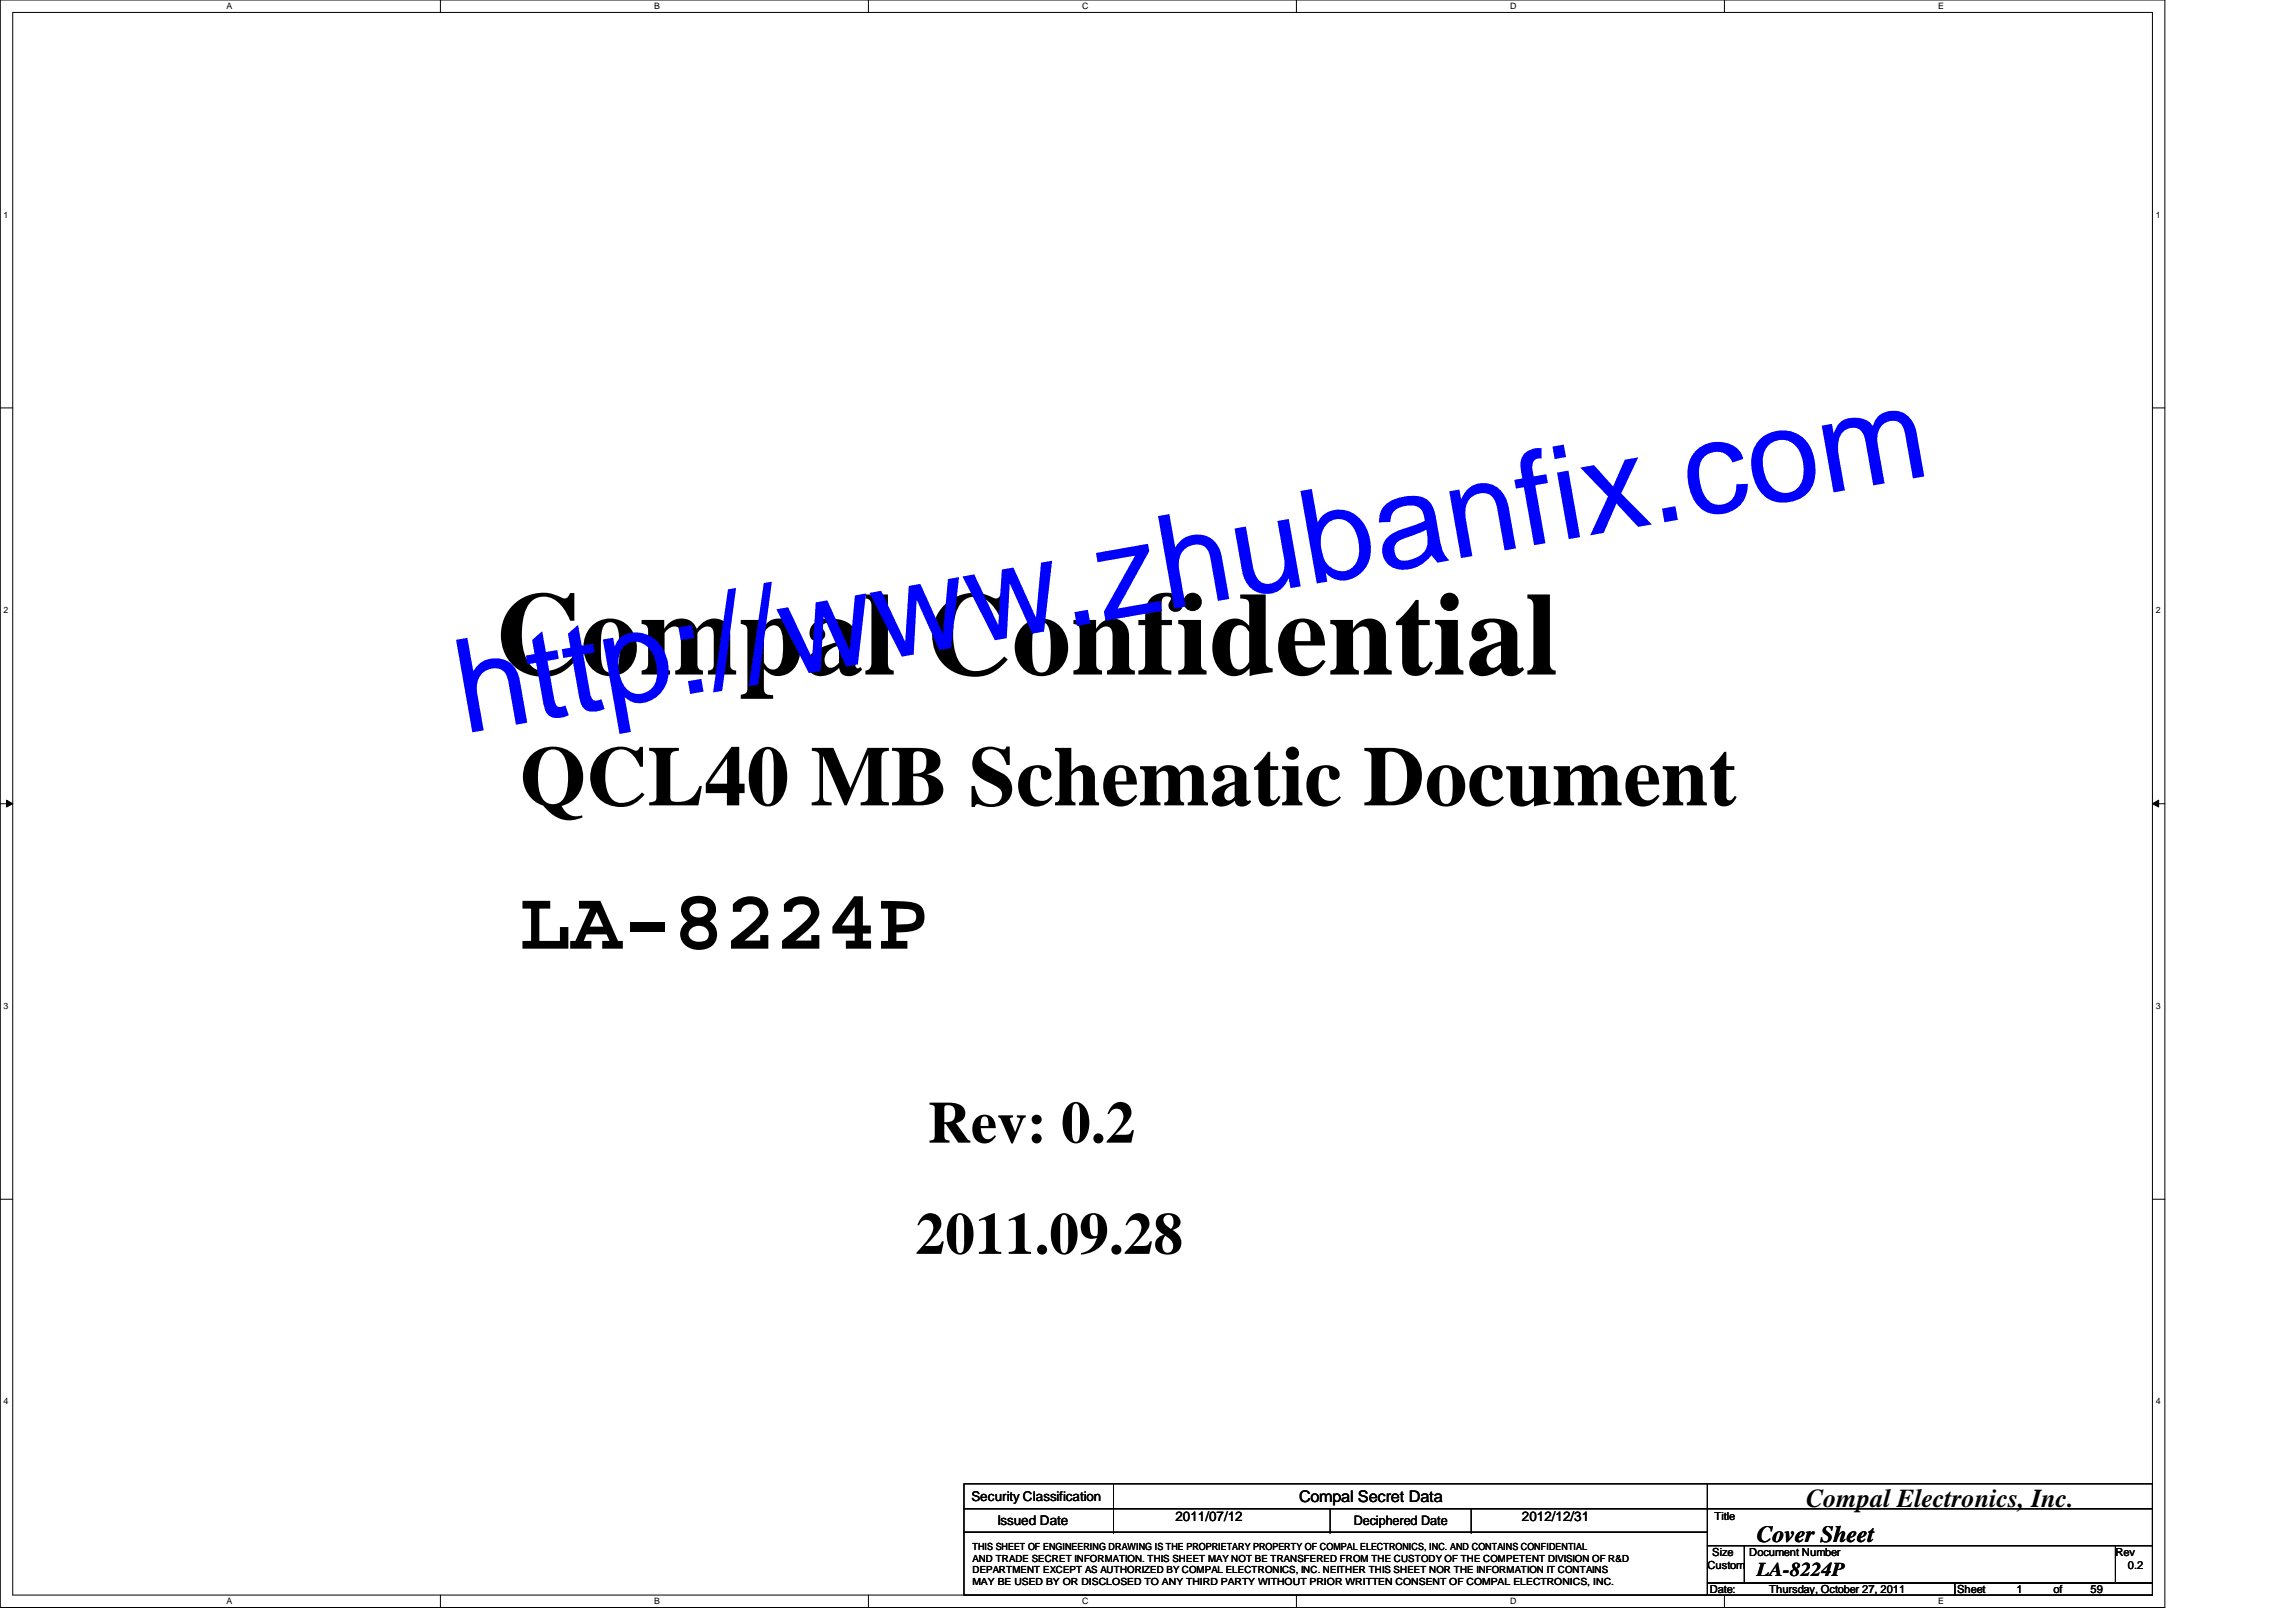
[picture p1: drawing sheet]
<svg xmlns="http://www.w3.org/2000/svg" width="297mm" height="210mm" viewBox="0 0 297 210" stroke-linecap="round" stroke-linejoin="round" font-family="sans-serif">
<defs><g id="words">
<text font-size="16.9" fill="#00f" x="60" y="95" transform="rotate(-10 60 95)">http://www.zhubanfix.com</text>
<text font-size="15.3" x="64" y="87.3">Compal Confidential</text>
<g font-size="11">
<text x="67.3" y="104.2">QCL40 MB Schematic Document</text>
<text x="67.3" y="122.8">LA-8224P</text>
</g>
<g font-size="7.7">
<text x="120.1" y="147.9">Rev: 0.2</text>
<text x="118.4" y="162.3">2011.09.28</text>
</g>
<text font-size="3.3" x="233.7" y="195.1">Compal Electronics, Inc.</text>
<text font-size="3" x="227.3" y="199.6">Cover Sheet</text>
<text font-size="2.5" x="227.3" y="203.9">LA-8224P</text>
<text font-size="2.1" x="168.1" y="194.4">Compal Secret Data</text>
<g font-size="1.7">
<text x="125.7" y="194.3">Security Classification</text>
<text x="129" y="197.3">Issued Date</text>
<text x="152.1" y="196.8">2011/07/12</text>
<text x="175.1" y="197.4">Deciphered Date</text>
<text x="196.9" y="196.8">2012/12/31</text>
</g>
<g font-size="1.4">
<text x="221.8" y="196.8">Title</text>
<text x="220.9" y="203">Custom</text>
<text x="221.5" y="201.4">Size</text>
<text x="226.3" y="201.4">Document Number</text>
<text x="273.7" y="201.4">Rev</text>
<text x="275.3" y="203">0.2</text>
<text x="221.2" y="206.2">Date:</text>
<text x="228.9" y="206.2">Thursday, October 27, 2011</text>
<text x="253.2" y="206.2">Sheet</text>
<text x="260.9" y="206.2">1</text>
<text x="265.7" y="206.2">of</text>
<text x="270.5" y="206.2">59</text>
</g>
<g font-size="1.3">
<text x="125.8" y="203.6">DEPARTMENT EXCEPT AS AUTHORIZED BY COMPAL ELECTRONICS, INC. NEITHER THIS SHEET NOR THE INFORMATION IT CONTAINS</text>
<text x="125.8" y="200.6">THIS SHEET OF ENGINEERING DRAWING IS THE PROPRIETARY PROPERTY OF COMPAL ELECTRONICS, INC. AND CONTAINS CONFIDENTIAL</text>
<text x="125.8" y="202.1">AND TRADE SECRET INFORMATION. THIS SHEET MAY NOT BE TRANSFERED FROM THE CUSTODY OF THE COMPETENT DIVISION OF R&amp;D</text>
<text x="125.8" y="205.1">MAY BE USED BY OR DISCLOSED TO ANY THIRD PARTY WITHOUT PRIOR WRITTEN CONSENT OF COMPAL ELECTRONICS, INC.</text>
</g>
<g font-size="1.1">
<text x="29.3" y="1.1">A</text>
<text x="84.6" y="1.1">B</text>
<text x="140" y="1.1">C</text>
<text x="195.4" y="1.1">D</text>
<text x="250.7" y="1.1">E</text>
<text x=".5" y="28.2">1</text>
<text x="278.9" y="28.2">1</text>
<text x=".5" y="79.3">2</text>
<text x="278.9" y="79.3">2</text>
<text x=".5" y="130.6">3</text>
<text x="278.9" y="130.6">3</text>
<text x=".5" y="181.7">4</text>
<text x="278.9" y="181.7">4</text>
<text x="29.3" y="207.6">A</text>
<text x="84.6" y="207.6">B</text>
<text x="140" y="207.6">C</text>
<text x="195.4" y="207.6">D</text>
<text x="250.7" y="207.6">E</text>
</g>
</g></defs>
<path d="M0 0h280.1v208h-280.1zM1.6 1.6h276.9v204.8h-276.9z" fill="none" stroke="#000" stroke-width=".13"/>
<g fill="#fff">
<path d="M29.3 .2h.7v1.2h-.7z"/>
<path d="M29.3 206.6h.7v1.2h-.7z"/>
</g>
<path d="M57 0v1.6M57 206.4v1.6" fill="none" stroke="#000" stroke-width=".13"/>
<g fill="#fff">
<path d="M84.6 .2h.7v1.2h-.7z"/>
<path d="M84.6 206.6h.7v1.2h-.7z"/>
</g>
<path d="M112.3 0v1.6M112.3 206.4v1.6" fill="none" stroke="#000" stroke-width=".13"/>
<g fill="#fff">
<path d="M140 .2h.8v1.2h-.8z"/>
<path d="M140 206.6h.8v1.2h-.8z"/>
</g>
<path d="M167.7 0v1.6M167.7 206.4v1.6" fill="none" stroke="#000" stroke-width=".13"/>
<g fill="#fff">
<path d="M195.4 .2h.7v1.2h-.7z"/>
<path d="M195.4 206.6h.7v1.2h-.7z"/>
</g>
<path d="M223.1 0v1.6M223.1 206.4v1.6" fill="none" stroke="#000" stroke-width=".13"/>
<g fill="#fff">
<path d="M250.7 .2h.8v1.2h-.8z"/>
<path d="M250.7 206.6h.8v1.2h-.8z"/>
<path d="M.5 27.2h.6v1.2h-.6z"/>
<path d="M278.9 27.2h.6v1.2h-.6z"/>
<path d="M.5 78.4h.6v1.1h-.6z"/>
<path d="M278.9 78.4h.6v1.1h-.6z"/>
</g>
<path d="M0 52.8h1.6M278.5 52.8h1.6" fill="none" stroke="#000" stroke-width=".13"/>
<g fill="#fff">
<path d="M.5 129.6h.6v1.2h-.6z"/>
<path d="M278.9 129.6h.6v1.2h-.6z"/>
</g>
<path d="M0 104h1.6M.8 103.5l.8 .5-.8 .4zM278.5 104l.8-.5v.9zM278.5 104h1.6" fill="none" stroke="#000" stroke-width=".13"/>
<path d="M.8 103.5l.8 .5-.8 .4zM278.5 104l.8-.5v.9z" fill="#000"/>
<g fill="#fff">
<path d="M.5 180.8h.6v1.1h-.6z"/>
<path d="M278.9 180.8h.6v1.1h-.6z"/>
</g>
<g fill="none" stroke="#000" stroke-width=".13">
<path d="M0 155.2h1.6M278.5 155.2h1.6M124.7 192h96.2v3.2h-96.2zM124.7 195.2h96.2v3.1h-96.2zM124.7 198.3h96.2v8.1h-96.2zM144.1 195.2h.1M144.1 198.3h.1M144.1 192v6.3M172.1 198.3h.1M172.1 195.2v3.1M190.3 198.3h.1M190.3 195.2v3.1"/>
<path d="M220.9 192h57.6v3.2h-57.6zM220.9 195.2h57.6v4.8h-57.6zM220.9 200h4.8v4.9h-4.8zM220.9 204.9h32v1.5h-32zM225.7 200h48v4.9h-48zM252.9 204.9h25.6v1.5h-25.6zM273.7 200h4.8v4.9h-4.8z"/>
</g>
<use href="#words"/>
</svg>
